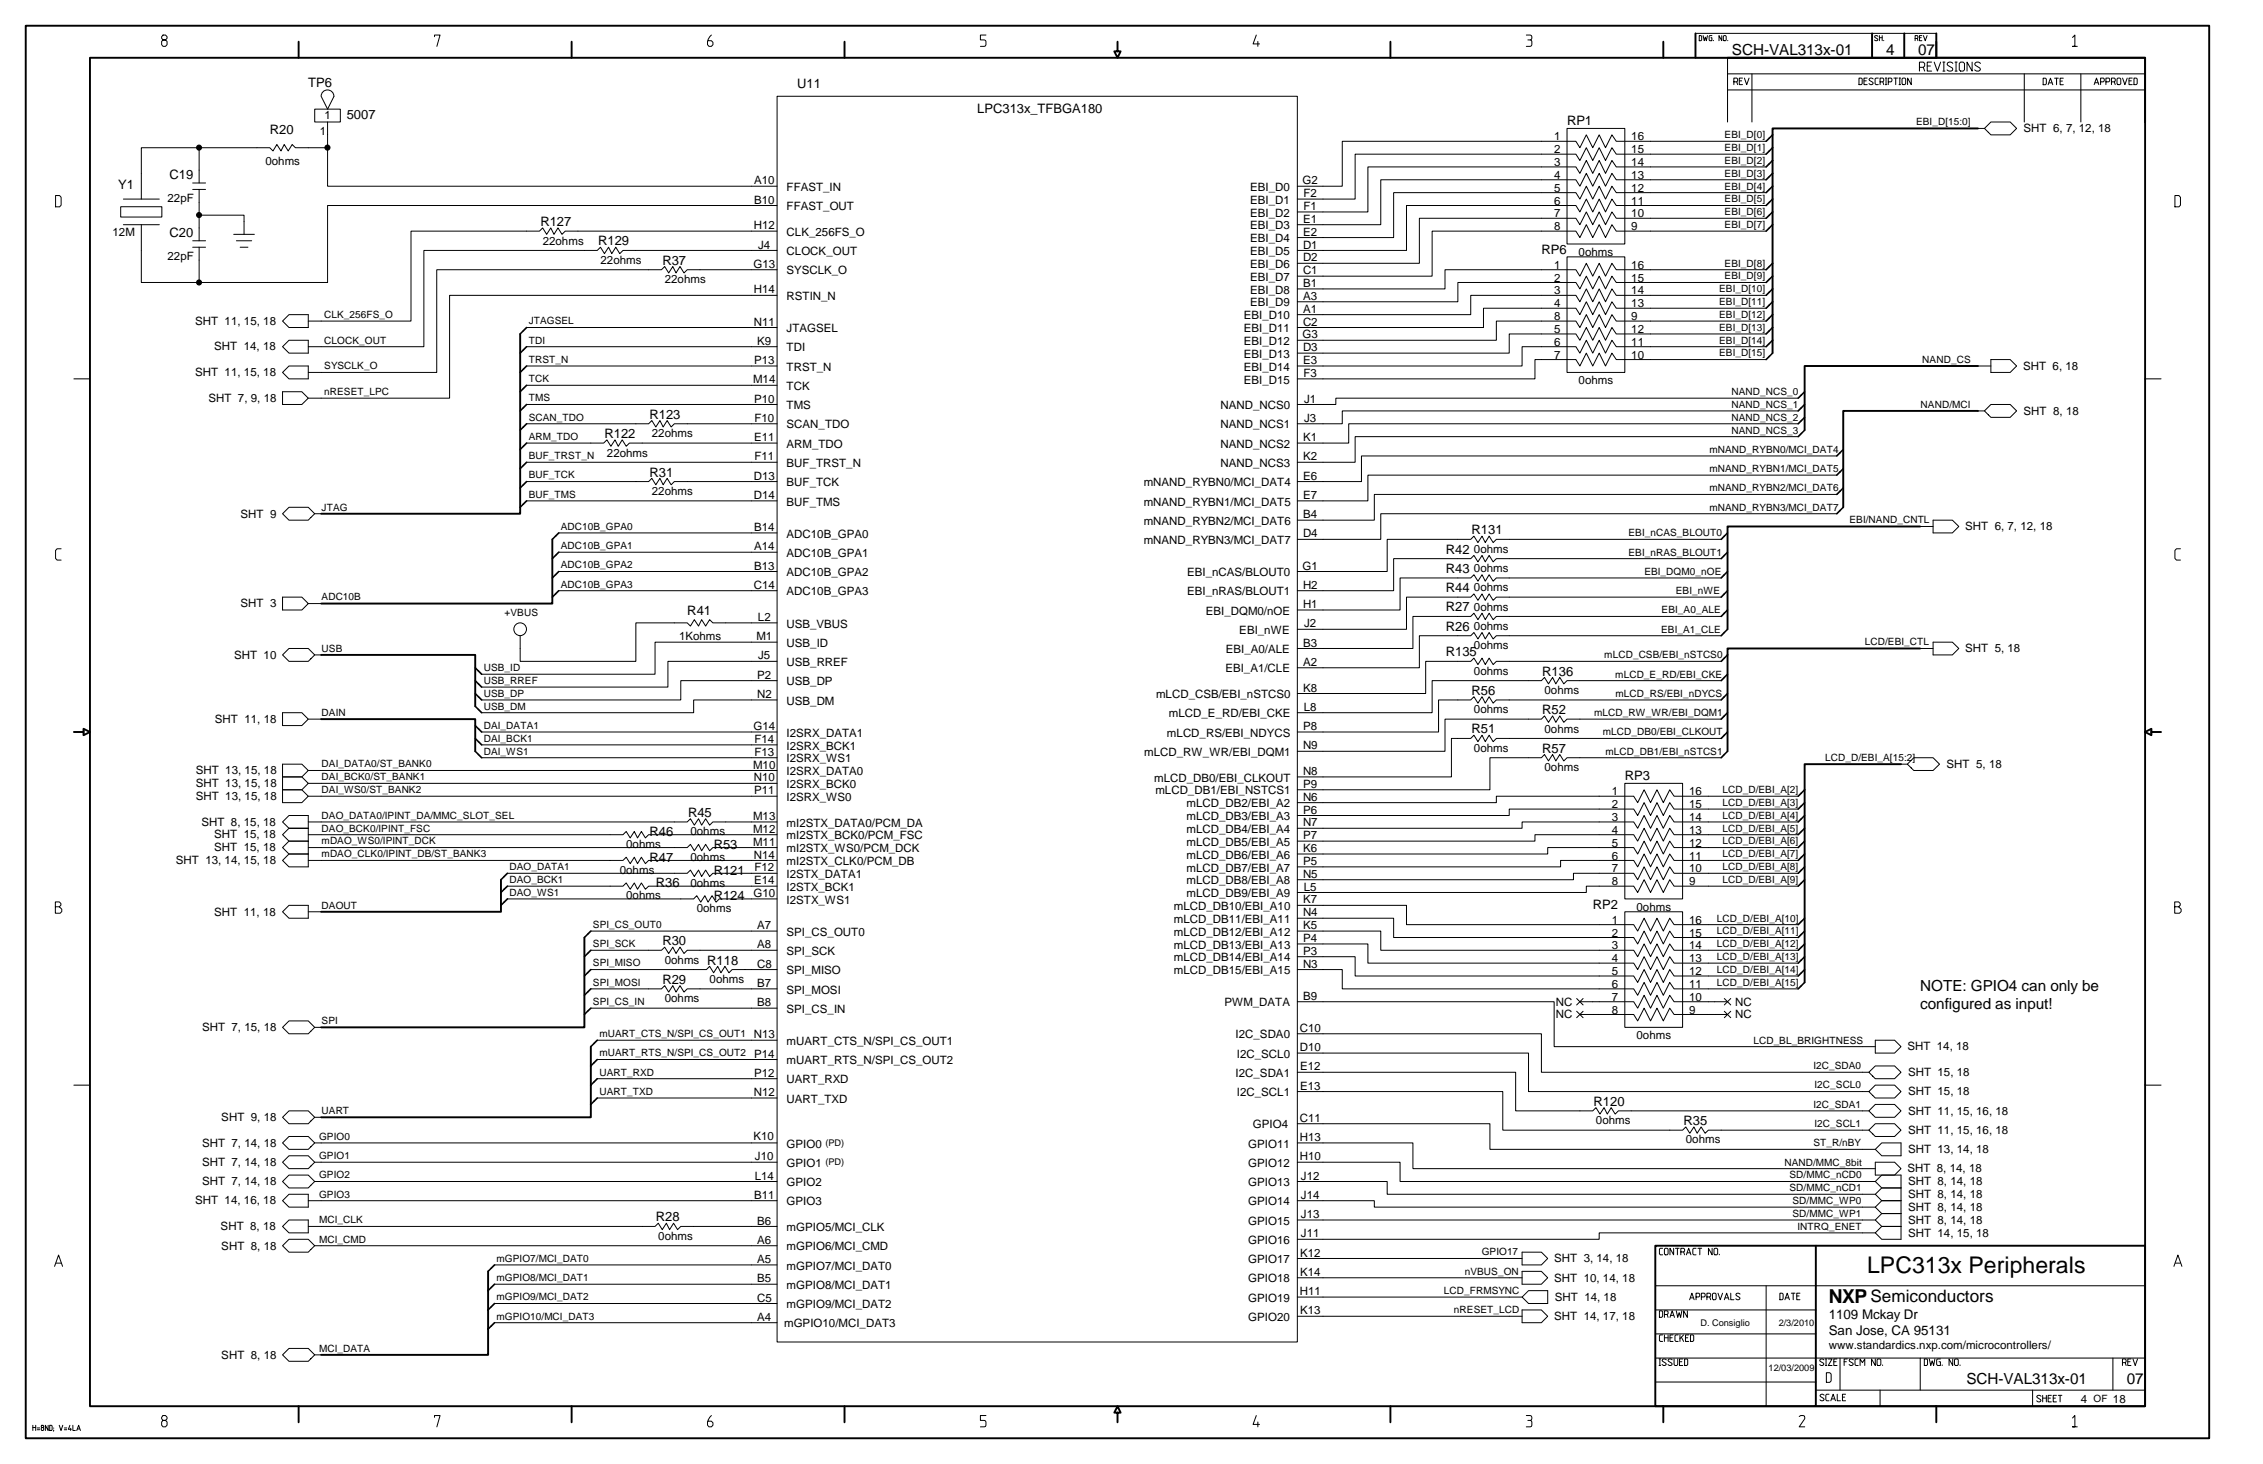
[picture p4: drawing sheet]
<svg xmlns="http://www.w3.org/2000/svg" width="432mm" height="279mm" viewBox="0 0 432 279" stroke-linecap="round" stroke-linejoin="round" font-family="sans-serif">
<defs><g id="words">
<text font-size="4.4" x="356.3" y="242.9">LPC313x Peripherals</text>
<text font-size="3.7" x="348.9" y="248.7">NXP</text>
<text font-size="3.3" x="356.9" y="248.6">Semiconductors</text>
<g font-size="2.9">
<text x="330.5" y="10.5">SCH-VAL313x-01</text>
<text x="359.9" y="10.5">4</text>
<text x="366" y="10.5">07</text>
<text x="366.4" y="189.2">NOTE: GPIO4 can only be</text>
<text x="366.4" y="192.6">configured as input!</text>
<text x="375.2" y="264.1">SCH-VAL313x-01</text>
<text x="405.8" y="264.1">07</text>
</g>
<g font-size="2.5">
<text x="58.8" y="16.5">TP6</text>
<text x="152.1" y="16.7">U11</text>
<text x="66.2" y="22.7">5007</text>
<text x="186.5" y="21.6">LPC313x_TFBGA180</text>
<text x="299" y="23.9">RP1</text>
<text x="51.5" y="25.5">R20</text>
<text x="32.3" y="34.2">C19</text>
<text x="22.5" y="36.2">Y1</text>
<text x="32.3" y="45.2">C20</text>
<text x="103.1" y="43.2">R127</text>
<text x="114.1" y="46.8">R129</text>
<text x="126.4" y="50.5">R37</text>
<text x="294.1" y="48.4">RP6</text>
<text x="115.4" y="83.6">R122</text>
<text x="123.9" y="79.9">R123</text>
<text x="123.9" y="91">R31</text>
<text x="280.8" y="102">R131</text>
<text x="275.9" y="105.6">R42</text>
<text x="275.9" y="109.3">R43</text>
<text x="275.9" y="113">R44</text>
<text x="131.1" y="117.4">R41</text>
<text x="275.9" y="116.7">R27</text>
<text x="275.9" y="120.4">R26</text>
<text x="275.9" y="125.3">R135</text>
<text x="294.3" y="128.9">R136</text>
<text x="280.8" y="132.6">R56</text>
<text x="294.3" y="136.3">R52</text>
<text x="280.8" y="140">R51</text>
<text x="294.3" y="143.6">R57</text>
<text x="310" y="148.9">RP3</text>
<text x="131.3" y="155.9">R45</text>
<text x="123.9" y="159.6">R46</text>
<text x="123.9" y="164.5">R47</text>
<text x="136.2" y="166.9">R121</text>
<text x="136.2" y="162">R53</text>
<text x="125.2" y="169.4">R36</text>
<text x="136.2" y="171.8">R124</text>
<text x="303.9" y="173.4">RP2</text>
<text x="126.4" y="180.4">R30</text>
<text x="126.4" y="187.7">R29</text>
<text x="304.1" y="211">R120</text>
<text x="321.2" y="214.7">R35</text>
<text x="125.2" y="233.1">R28</text>
<text x="348.9" y="251.8">1109 Mckay Dr</text>
<text x="348.9" y="254.7">San Jose, CA 95131</text>
</g>
<g font-size="2.2">
<text x="61.9" y="22.8">1</text>
<text x="61" y="25.7">1</text>
<text x="296.5" y="26.8">1</text>
<text x="296.5" y="29.3">2</text>
<text x="311.3" y="26.8">16</text>
<text x="311.3" y="29.3">15</text>
<text x="386.1" y="25.2">SHT 6, 7, 12, 18</text>
<text x="50.6" y="31.5">0ohms</text>
<text x="143.9" y="35.2">A10</text>
<text x="248.5" y="35.2">G2</text>
<text x="296.5" y="31.7">3</text>
<text x="296.5" y="34.1">4</text>
<text x="311.3" y="31.7">14</text>
<text x="311.3" y="34.1">13</text>
<text x="32" y="38.6">22pF</text>
<text x="143.9" y="38.9">B10</text>
<text x="150.1" y="36.4">FFAST_IN</text>
<text x="150.1" y="40.1">FFAST_OUT</text>
<text x="238.5" y="36.4">EBI_D0</text>
<text x="238.5" y="38.9">EBI_D1</text>
<text x="238.5" y="41.3">EBI_D2</text>
<text x="248.7" y="40.1">F1</text>
<text x="248.7" y="37.6">F2</text>
<text x="296.5" y="36.6">5</text>
<text x="296.5" y="39.1">6</text>
<text x="296.5" y="41.5">7</text>
<text x="311.3" y="36.6">12</text>
<text x="311.3" y="39.1">11</text>
<text x="311.3" y="41.5">10</text>
<text x="21.5" y="45">12M</text>
<text x="103.5" y="46.7">22ohms</text>
<text x="143.8" y="43.8">H12</text>
<text x="144.7" y="47.4">J4</text>
<text x="150.1" y="45">CLK_256FS_O</text>
<text x="238.5" y="43.8">EBI_D3</text>
<text x="238.5" y="46.2">EBI_D4</text>
<text x="248.6" y="47.4">D1</text>
<text x="248.7" y="45">E2</text>
<text x="248.7" y="42.5">E1</text>
<text x="296.5" y="44">8</text>
<text x="311.3" y="44">9</text>
<text x="32" y="49.6">22pF</text>
<text x="114.6" y="50.4">22ohms</text>
<text x="143.8" y="51.1">G13</text>
<text x="150.1" y="48.7">CLOCK_OUT</text>
<text x="150.1" y="52.4">SYSCLK_O</text>
<text x="238.5" y="48.7">EBI_D5</text>
<text x="238.5" y="51.1">EBI_D6</text>
<text x="238.5" y="53.6">EBI_D7</text>
<text x="248.6" y="52.3">C1</text>
<text x="248.6" y="49.9">D2</text>
<text x="296.5" y="53.8">2</text>
<text x="296.5" y="51.3">1</text>
<text x="301.2" y="48.8">0ohms</text>
<text x="311.3" y="53.8">15</text>
<text x="311.3" y="51.3">16</text>
<text x="126.8" y="54">22ohms</text>
<text x="143.8" y="56">H14</text>
<text x="150.1" y="57.3">RSTIN_N</text>
<text x="238.5" y="56">EBI_D8</text>
<text x="238.5" y="58.5">EBI_D9</text>
<text x="248.7" y="59.7">A1</text>
<text x="248.7" y="57.2">A3</text>
<text x="248.7" y="54.8">B1</text>
<text x="296.5" y="58.7">4</text>
<text x="296.5" y="56.2">3</text>
<text x="311.3" y="58.7">13</text>
<text x="311.3" y="56.2">14</text>
<text x="37.2" y="62">SHT 11, 15, 18</text>
<text x="143.8" y="62.1">N11</text>
<text x="144.5" y="65.8">K9</text>
<text x="150.1" y="63.4">JTAGSEL</text>
<text x="237.3" y="60.9">EBI_D10</text>
<text x="237.3" y="63.4">EBI_D11</text>
<text x="237.3" y="65.8">EBI_D12</text>
<text x="248.5" y="64.6">G3</text>
<text x="248.6" y="62.1">C2</text>
<text x="296.5" y="63.6">5</text>
<text x="296.5" y="61.1">8</text>
<text x="311.3" y="61.1">9</text>
<text x="311.3" y="63.6">12</text>
<text x="37.2" y="71.8">SHT 11, 15, 18</text>
<text x="40.9" y="66.9">SHT 14, 18</text>
<text x="143.9" y="69.5">P13</text>
<text x="150.1" y="70.7">TRST_N</text>
<text x="150.1" y="67.1">TDI</text>
<text x="237.3" y="68.3">EBI_D13</text>
<text x="237.3" y="70.7">EBI_D14</text>
<text x="248.6" y="67">D3</text>
<text x="248.7" y="69.5">E3</text>
<text x="248.7" y="71.9">F3</text>
<text x="296.5" y="68.5">7</text>
<text x="296.5" y="66">6</text>
<text x="311.3" y="66">11</text>
<text x="311.3" y="68.5">10</text>
<text x="386" y="70.6">SHT 6, 18</text>
<text x="39.8" y="76.7">SHT 7, 9, 18</text>
<text x="143.7" y="73.2">M14</text>
<text x="143.9" y="76.8">P10</text>
<text x="150.1" y="74.4">TCK</text>
<text x="237.3" y="73.2">EBI_D15</text>
<text x="248.8" y="76.8">J1</text>
<text x="301.2" y="73.3">0ohms</text>
<text x="124.4" y="83.4">22ohms</text>
<text x="144" y="80.5">F10</text>
<text x="150.1" y="78.1">TMS</text>
<text x="150.1" y="81.8">SCAN_TDO</text>
<text x="232.9" y="78.1">NAND_NCS0</text>
<text x="232.9" y="81.8">NAND_NCS1</text>
<text x="248.8" y="80.5">J3</text>
<text x="386.1" y="79.1">SHT 8, 18</text>
<text x="115.8" y="87.1">22ohms</text>
<text x="143.9" y="84.2">E11</text>
<text x="144" y="87.9">F11</text>
<text x="150.1" y="85.4">ARM_TDO</text>
<text x="150.1" y="89.1">BUF_TRST_N</text>
<text x="232.9" y="85.4">NAND_NCS2</text>
<text x="232.9" y="89.1">NAND_NCS3</text>
<text x="248.7" y="87.9">K2</text>
<text x="248.7" y="84.2">K1</text>
<text x="124.4" y="94.5">22ohms</text>
<text x="143.8" y="95.2">D14</text>
<text x="143.8" y="91.5">D13</text>
<text x="150.1" y="92.8">BUF_TCK</text>
<text x="218.2" y="92.8">mNAND_RYBN0/MCI_DAT4</text>
<text x="248.7" y="95.2">E7</text>
<text x="248.7" y="91.5">E6</text>
<text x="45.9" y="98.8">SHT 9</text>
<text x="143.9" y="101.3">B14</text>
<text x="150.1" y="96.5">BUF_TMS</text>
<text x="218.2" y="96.5">mNAND_RYBN1/MCI_DAT5</text>
<text x="218.2" y="100.2">mNAND_RYBN2/MCI_DAT6</text>
<text x="248.7" y="98.9">B4</text>
<text x="375" y="101.2">SHT 6, 7, 12, 18</text>
<text x="143.9" y="105">A14</text>
<text x="150.1" y="102.6">ADC10B_GPA0</text>
<text x="150.1" y="106.3">ADC10B_GPA1</text>
<text x="218.2" y="103.8">mNAND_RYBN3/MCI_DAT7</text>
<text x="248.6" y="102.6">D4</text>
<text x="281.2" y="105.5">0ohms</text>
<text x="143.8" y="112.4">C14</text>
<text x="143.9" y="108.7">B13</text>
<text x="150.1" y="110">ADC10B_GPA2</text>
<text x="150.1" y="113.6">ADC10B_GPA3</text>
<text x="226.5" y="113.6">EBI_nRAS/BLOUT1</text>
<text x="226.5" y="110">EBI_nCAS/BLOUT0</text>
<text x="248.5" y="108.7">G1</text>
<text x="248.6" y="112.4">H2</text>
<text x="281.2" y="109.2">0ohms</text>
<text x="281.2" y="112.8">0ohms</text>
<text x="45.9" y="115.9">SHT 3</text>
<text x="144.6" y="118.5">L2</text>
<text x="150.1" y="119.8">USB_VBUS</text>
<text x="230.1" y="117.3">EBI_DQM0/nOE</text>
<text x="248.6" y="116.1">H1</text>
<text x="248.8" y="119.7">J2</text>
<text x="281.2" y="116.5">0ohms</text>
<text x="44.7" y="125.7">SHT 10</text>
<text x="129.6" y="122.2">1Kohms</text>
<text x="144.3" y="122.2">M1</text>
<text x="144.7" y="125.9">J5</text>
<text x="150.1" y="123.4">USB_ID</text>
<text x="233.9" y="124.6">EBI_A0/ALE</text>
<text x="236.5" y="121">EBI_nWE</text>
<text x="248.7" y="123.4">B3</text>
<text x="281.2" y="120.2">0ohms</text>
<text x="281.2" y="123.9">0ohms</text>
<text x="375" y="124.5">SHT 5, 18</text>
<text x="144.5" y="129.5">P2</text>
<text x="150.1" y="130.8">USB_DP</text>
<text x="150.1" y="127.1">USB_RREF</text>
<text x="233.8" y="128.3">EBI_A1/CLE</text>
<text x="248.7" y="132">K8</text>
<text x="248.7" y="127.1">A2</text>
<text x="281.2" y="128.8">0ohms</text>
<text x="41" y="138">SHT 11, 18</text>
<text x="144.5" y="133.2">N2</text>
<text x="150.1" y="134.5">USB_DM</text>
<text x="220.6" y="133.2">mLCD_CSB/EBI_nSTCS0</text>
<text x="223" y="136.9">mLCD_E_RD/EBI_CKE</text>
<text x="248.8" y="135.7">L8</text>
<text x="281.2" y="136.1">0ohms</text>
<text x="294.7" y="132.5">0ohms</text>
<text x="143.8" y="139.3">G14</text>
<text x="144" y="141.8">F14</text>
<text x="150.1" y="143">I2SRX_BCK1</text>
<text x="150.1" y="140.6">I2SRX_DATA1</text>
<text x="222.7" y="140.6">mLCD_RS/EBI_NDYCS</text>
<text x="248.6" y="143">N9</text>
<text x="248.7" y="139.3">P8</text>
<text x="281.2" y="143.5">0ohms</text>
<text x="294.7" y="139.8">0ohms</text>
<text x="37.4" y="147.8">SHT 13, 15, 18</text>
<text x="143.7" y="146.7">M10</text>
<text x="143.8" y="149.1">N10</text>
<text x="144" y="144.3">F13</text>
<text x="150.1" y="145.5">I2SRX_WS1</text>
<text x="150.1" y="147.9">I2SRX_DATA0</text>
<text x="218.3" y="144.3">mLCD_RW_WR/EBI_DQM1</text>
<text x="220.2" y="149.2">mLCD_DB0/EBI_CLKOUT</text>
<text x="248.6" y="147.9">N8</text>
<text x="294.7" y="147.2">0ohms</text>
<text x="371.4" y="146.5">SHT 5, 18</text>
<text x="37.4" y="150.2">SHT 13, 15, 18</text>
<text x="37.4" y="152.7">SHT 13, 15, 18</text>
<text x="143.9" y="151.6">P11</text>
<text x="150.1" y="152.8">I2SRX_WS0</text>
<text x="150.1" y="150.4">I2SRX_BCK0</text>
<text x="220.5" y="151.6">mLCD_DB1/EBI_NSTCS1</text>
<text x="226.4" y="154.1">mLCD_DB2/EBI_A2</text>
<text x="248.6" y="152.8">N6</text>
<text x="248.7" y="155.3">P6</text>
<text x="248.7" y="150.4">P9</text>
<text x="307.6" y="154.2">2</text>
<text x="307.6" y="151.8">1</text>
<text x="322.3" y="154.2">15</text>
<text x="322.3" y="151.8">16</text>
<text x="38.4" y="157.6">SHT 8, 15, 18</text>
<text x="40.9" y="160">SHT 15, 18</text>
<text x="119.5" y="161.9">0ohms</text>
<text x="131.7" y="159.4">0ohms</text>
<text x="143.7" y="161.4">M11</text>
<text x="143.7" y="156.5">M13</text>
<text x="143.7" y="158.9">M12</text>
<text x="150.1" y="160.2">mI2STX_BCK0/PCM_FSC</text>
<text x="150.1" y="157.8">mI2STX_DATA0/PCM_DA</text>
<text x="226.4" y="156.5">mLCD_DB3/EBI_A3</text>
<text x="226.4" y="159">mLCD_DB4/EBI_A4</text>
<text x="226.4" y="161.4">mLCD_DB5/EBI_A5</text>
<text x="248.6" y="157.7">N7</text>
<text x="248.7" y="160.2">P7</text>
<text x="307.6" y="161.6">5</text>
<text x="307.6" y="159.2">4</text>
<text x="307.6" y="156.7">3</text>
<text x="322.3" y="161.6">12</text>
<text x="322.3" y="159.2">13</text>
<text x="322.3" y="156.7">14</text>
<text x="33.5" y="164.9">SHT 13, 14, 15, 18</text>
<text x="40.9" y="162.5">SHT 15, 18</text>
<text x="118.3" y="166.8">0ohms</text>
<text x="131.7" y="164.3">0ohms</text>
<text x="143.8" y="163.9">N14</text>
<text x="144" y="166.3">F12</text>
<text x="150.1" y="167.6">I2STX_DATA1</text>
<text x="150.1" y="165.1">mI2STX_CLK0/PCM_DB</text>
<text x="150.1" y="162.6">mI2STX_WS0/PCM_DCK</text>
<text x="226.4" y="163.9">mLCD_DB6/EBI_A6</text>
<text x="226.4" y="166.3">mLCD_DB7/EBI_A7</text>
<text x="248.6" y="167.5">N5</text>
<text x="248.7" y="165.1">P5</text>
<text x="248.7" y="162.6">K6</text>
<text x="307.6" y="166.5">7</text>
<text x="307.6" y="164">6</text>
<text x="322.3" y="166.5">10</text>
<text x="322.3" y="164">11</text>
<text x="119.5" y="171.7">0ohms</text>
<text x="131.7" y="169.2">0ohms</text>
<text x="143.8" y="171.2">G10</text>
<text x="143.9" y="168.8">E14</text>
<text x="150.1" y="172.4">I2STX_WS1</text>
<text x="150.1" y="170">I2STX_BCK1</text>
<text x="224" y="173.7">mLCD_DB10/EBI_A10</text>
<text x="226.4" y="168.8">mLCD_DB8/EBI_A8</text>
<text x="226.4" y="171.2">mLCD_DB9/EBI_A9</text>
<text x="248.7" y="172.4">K7</text>
<text x="248.8" y="170">L5</text>
<text x="307.6" y="169">8</text>
<text x="312.3" y="173.8">0ohms</text>
<text x="322.3" y="169">9</text>
<text x="40.9" y="174.7">SHT 11, 18</text>
<text x="132.9" y="174.1">0ohms</text>
<text x="144.5" y="177.3">A7</text>
<text x="150.1" y="178.6">SPI_CS_OUT0</text>
<text x="224" y="176.1">mLCD_DB11/EBI_A11</text>
<text x="224" y="178.6">mLCD_DB12/EBI_A12</text>
<text x="248.6" y="174.9">N4</text>
<text x="248.7" y="179.8">P4</text>
<text x="248.7" y="177.3">K5</text>
<text x="307.6" y="176.3">1</text>
<text x="307.6" y="178.8">2</text>
<text x="322.3" y="176.3">16</text>
<text x="322.3" y="178.8">15</text>
<text x="126.8" y="183.9">0ohms R118</text>
<text x="144.5" y="184.7">C8</text>
<text x="144.5" y="181">A8</text>
<text x="150.1" y="182.3">SPI_SCK</text>
<text x="150.1" y="185.9">SPI_MISO</text>
<text x="224" y="181">mLCD_DB13/EBI_A13</text>
<text x="224" y="183.5">mLCD_DB14/EBI_A14</text>
<text x="224" y="185.9">mLCD_DB15/EBI_A15</text>
<text x="248.6" y="184.7">N3</text>
<text x="248.7" y="182.2">P3</text>
<text x="307.6" y="181.2">3</text>
<text x="307.6" y="183.7">4</text>
<text x="322.3" y="181.2">14</text>
<text x="322.3" y="183.7">13</text>
<text x="126.8" y="191.3">0ohms</text>
<text x="135.4" y="187.6">0ohms</text>
<text x="144.5" y="188.4">B7</text>
<text x="150.1" y="189.6">SPI_MOSI</text>
<text x="248.7" y="190.8">B9</text>
<text x="296.9" y="191.9">NC</text>
<text x="307.6" y="186.1">5</text>
<text x="307.6" y="188.6">6</text>
<text x="307.6" y="191">7</text>
<text x="322.3" y="186.1">12</text>
<text x="322.3" y="188.6">11</text>
<text x="322.3" y="191">10</text>
<text x="331.1" y="191.9">NC</text>
<text x="38.5" y="196.8">SHT 7, 15, 18</text>
<text x="144.5" y="192">B8</text>
<text x="150.1" y="193.3">SPI_CS_IN</text>
<text x="233.6" y="192.1">PWM_DATA</text>
<text x="248" y="196.9">C10</text>
<text x="296.9" y="194.3">NC</text>
<text x="307.6" y="193.5">8</text>
<text x="322.3" y="193.5">9</text>
<text x="331.1" y="194.3">NC</text>
<text x="143.8" y="198.2">N13</text>
<text x="143.9" y="201.8">P14</text>
<text x="150.1" y="199.4">mUART_CTS_N/SPI_CS_OUT1</text>
<text x="150.1" y="203.1">mUART_RTS_N/SPI_CS_OUT2</text>
<text x="235.8" y="198.2">I2C_SDA0</text>
<text x="236" y="201.9">I2C_SCL0</text>
<text x="248" y="200.6">D10</text>
<text x="312.3" y="198.3">0ohms</text>
<text x="363.9" y="200.5">SHT 14, 18</text>
<text x="143.8" y="209.2">N12</text>
<text x="143.9" y="205.5">P12</text>
<text x="150.1" y="206.8">UART_RXD</text>
<text x="235.8" y="205.5">I2C_SDA1</text>
<text x="236" y="209.2">I2C_SCL1</text>
<text x="248.1" y="204.3">E12</text>
<text x="248.1" y="208">E13</text>
<text x="364.1" y="205.4">SHT 15, 18</text>
<text x="364.1" y="209">SHT 15, 18</text>
<text x="42.2" y="214">SHT 9, 18</text>
<text x="150.1" y="210.4">UART_TXD</text>
<text x="239.1" y="215.3">GPIO4</text>
<text x="248" y="214.1">C11</text>
<text x="304.5" y="214.6">0ohms</text>
<text x="364.1" y="212.7">SHT 11, 15, 16, 18</text>
<text x="38.5" y="218.8">SHT 7, 14, 18</text>
<text x="143.8" y="217.6">K10</text>
<text x="144.1" y="221.4">J10</text>
<text x="150.1" y="219">GPIO0</text>
<text x="238.2" y="219">GPIO11</text>
<text x="248" y="221.4">H10</text>
<text x="248" y="217.8">H13</text>
<text x="321.7" y="218.2">0ohms</text>
<text x="364.1" y="216.4">SHT 11, 15, 16, 18</text>
<text x="364.1" y="220.1">SHT 13, 14, 18</text>
<text x="38.5" y="222.5">SHT 7, 14, 18</text>
<text x="38.5" y="226.2">SHT 7, 14, 18</text>
<text x="144" y="225.1">L14</text>
<text x="150.1" y="222.7">GPIO1</text>
<text x="150.1" y="226.4">GPIO2</text>
<text x="238.2" y="222.7">GPIO12</text>
<text x="238.2" y="226.4">GPIO13</text>
<text x="248.2" y="225.1">J12</text>
<text x="363.9" y="223.8">SHT 8, 14, 18</text>
<text x="364.1" y="226.2">SHT 8, 14, 18</text>
<text x="37.2" y="229.9">SHT 14, 16, 18</text>
<text x="143.9" y="228.8">B11</text>
<text x="144.5" y="233.7">B6</text>
<text x="150.1" y="230">GPIO3</text>
<text x="238.2" y="230">GPIO14</text>
<text x="238.2" y="233.7">GPIO15</text>
<text x="248.2" y="232.5">J13</text>
<text x="248.2" y="228.8">J14</text>
<text x="364.1" y="228.6">SHT 8, 14, 18</text>
<text x="364.1" y="231.1">SHT 8, 14, 18</text>
<text x="364.1" y="233.6">SHT 8, 14, 18</text>
<text x="42.1" y="234.8">SHT 8, 18</text>
<text x="42.2" y="238.5">SHT 8, 18</text>
<text x="125.6" y="236.6">0ohms</text>
<text x="144.5" y="237.4">A6</text>
<text x="150.1" y="234.9">mGPIO5/MCI_CLK</text>
<text x="150.1" y="238.6">mGPIO6/MCI_CMD</text>
<text x="238.2" y="237.4">GPIO16</text>
<text x="248.1" y="239.8">K12</text>
<text x="248.2" y="236.2">J11</text>
<text x="364.1" y="236">SHT 14, 15, 18</text>
<text x="144.5" y="244.7">B5</text>
<text x="144.5" y="241">A5</text>
<text x="150.1" y="242.3">mGPIO7/MCI_DAT0</text>
<text x="150.1" y="246">mGPIO8/MCI_DAT1</text>
<text x="238.2" y="241.1">GPIO17</text>
<text x="238.2" y="244.7">GPIO18</text>
<text x="248.1" y="243.5">K14</text>
<text x="296.5" y="244.6">SHT 10, 14, 18</text>
<text x="296.5" y="240.9">SHT 3, 14, 18</text>
<text x="144.5" y="248.4">C5</text>
<text x="150.1" y="249.7">mGPIO9/MCI_DAT2</text>
<text x="238.2" y="248.4">GPIO19</text>
<text x="248" y="247.2">H11</text>
<text x="248.1" y="250.8">K13</text>
<text x="296.5" y="251.9">SHT 14, 17, 18</text>
<text x="296.7" y="248.3">SHT 14, 18</text>
<text x="144.5" y="252.1">A4</text>
<text x="149.6" y="253.3">mGPIO10/MCI_DAT3</text>
<text x="238.2" y="252.1">GPIO20</text>
<text x="348.9" y="257.5">www.standardics.nxp.com/microcontrollers/</text>
<text x="42.2" y="259.3">SHT 8, 18</text>
<text x="397" y="267.7">4</text>
<text x="403.2" y="267.7">18</text>
</g>
<g font-size="1.9">
<text x="365.6" y="23.9">EBI_D[15:0]</text>
<text x="329.1" y="28.8">EBI_D[1]</text>
<text x="329.1" y="26.4">EBI_D[0]</text>
<text x="329.1" y="33.7">EBI_D[3]</text>
<text x="329.1" y="31.3">EBI_D[2]</text>
<text x="329.1" y="41.1">EBI_D[6]</text>
<text x="329.1" y="38.6">EBI_D[5]</text>
<text x="329.1" y="36.2">EBI_D[4]</text>
<text x="329.1" y="43.5">EBI_D[7]</text>
<text x="329.1" y="53.3">EBI_D[9]</text>
<text x="329.1" y="50.9">EBI_D[8]</text>
<text x="328" y="58.2">EBI_D[11]</text>
<text x="328" y="55.8">EBI_D[10]</text>
<text x="61.9" y="60.7">CLK_256FS_O</text>
<text x="61.9" y="65.6">CLOCK_OUT</text>
<text x="100.9" y="65.6">TDI</text>
<text x="100.9" y="61.9">JTAGSEL</text>
<text x="328" y="65.6">EBI_D[14]</text>
<text x="328" y="63.1">EBI_D[13]</text>
<text x="328" y="60.7">EBI_D[12]</text>
<text x="61.9" y="70.5">SYSCLK_O</text>
<text x="100.9" y="69.3">TRST_N</text>
<text x="328" y="68">EBI_D[15]</text>
<text x="366.8" y="69.3">NAND_CS</text>
<text x="61.9" y="75.4">nRESET_LPC</text>
<text x="100.9" y="72.9">TCK</text>
<text x="100.9" y="76.6">TMS</text>
<text x="330.4" y="75.4">NAND_NCS_0</text>
<text x="330.4" y="77.8">NAND_NCS_1</text>
<text x="366.5" y="77.8">NAND/MCI</text>
<text x="100.9" y="80.3">SCAN_TDO</text>
<text x="100.9" y="84">ARM_TDO</text>
<text x="330.4" y="80.3">NAND_NCS_2</text>
<text x="330.4" y="82.7">NAND_NCS_3</text>
<text x="100.9" y="87.7">BUF_TRST_N</text>
<text x="326.2" y="86.4">mNAND_RYBN0/MCI_DAT4</text>
<text x="100.9" y="91.3">BUF_TCK</text>
<text x="100.9" y="95">BUF_TMS</text>
<text x="326.2" y="90.1">mNAND_RYBN1/MCI_DAT5</text>
<text x="326.2" y="93.8">mNAND_RYBN2/MCI_DAT6</text>
<text x="61.4" y="97.5">JTAG</text>
<text x="107" y="101.1">ADC10B_GPA0</text>
<text x="326.2" y="97.5">mNAND_RYBN3/MCI_DAT7</text>
<text x="352.9" y="99.9">EBI/NAND_CNTL</text>
<text x="107" y="104.8">ADC10B_GPA1</text>
<text x="310.7" y="102.3">EBI_nCAS_BLOUT0</text>
<text x="310.7" y="106">EBI_nRAS_BLOUT1</text>
<text x="107" y="108.5">ADC10B_GPA2</text>
<text x="107" y="112.2">ADC10B_GPA3</text>
<text x="313.8" y="109.7">EBI_DQM0_nOE</text>
<text x="319.8" y="113.4">EBI_nWE</text>
<text x="61.4" y="114.6">ADC10B</text>
<text x="96.3" y="117.6">+VBUS</text>
<text x="317.1" y="117.1">EBI_A0_ALE</text>
<text x="61.4" y="124.4">USB</text>
<text x="306.1" y="125.6">mLCD_CSB/EBI_nSTCS0</text>
<text x="317" y="120.7">EBI_A1_CLE</text>
<text x="355.8" y="123.2">LCD/EBI_CTL</text>
<text x="92.3" y="128.1">USB_ID</text>
<text x="92.3" y="130.5">USB_RREF</text>
<text x="308.2" y="129.3">mLCD_E_RD/EBI_CKE</text>
<text x="61.4" y="136.7">DAIN</text>
<text x="92.3" y="133">USB_DP</text>
<text x="92.3" y="135.4">USB_DM</text>
<text x="304.2" y="136.7">mLCD_RW_WR/EBI_DQM1</text>
<text x="308.3" y="133">mLCD_RS/EBI_nDYCS</text>
<text x="92.3" y="139.1">DAI_DATA1</text>
<text x="92.3" y="141.6">DAI_BCK1</text>
<text x="305.8" y="140.3">mLCD_DB0/EBI_CLKOUT</text>
<text x="61.4" y="146.5">DAI_DATA0/ST_BANK0</text>
<text x="61.4" y="148.9">DAI_BCK0/ST_BANK1</text>
<text x="92.3" y="144">DAI_WS1</text>
<text x="306.3" y="144">mLCD_DB1/EBI_nSTCS1</text>
<text x="348.3" y="145.2">LCD_D/EBI_A[15:2]</text>
<text x="61.4" y="151.4">DAI_WS0/ST_BANK2</text>
<text x="328.7" y="151.4">LCD_D/EBI_A[2]</text>
<text x="328.7" y="153.8">LCD_D/EBI_A[3]</text>
<text x="61.4" y="156.3">DAO_DATA0/IPINT_DA/MMC_SLOT_SEL</text>
<text x="61.4" y="158.7">DAO_BCK0/IPINT_FSC</text>
<text x="61.4" y="161.2">mDAO_WS0/IPINT_DCK</text>
<text x="328.7" y="161.2">LCD_D/EBI_A[6]</text>
<text x="328.7" y="158.7">LCD_D/EBI_A[5]</text>
<text x="328.7" y="156.3">LCD_D/EBI_A[4]</text>
<text x="61.4" y="163.6">mDAO_CLK0/IPINT_DB/ST_BANK3</text>
<text x="97.2" y="166.1">DAO_DATA1</text>
<text x="328.7" y="166.1">LCD_D/EBI_A[8]</text>
<text x="328.7" y="163.6">LCD_D/EBI_A[7]</text>
<text x="61.4" y="173.4">DAOUT</text>
<text x="97.2" y="168.5">DAO_BCK1</text>
<text x="97.2" y="171">DAO_WS1</text>
<text x="328.7" y="168.5">LCD_D/EBI_A[9]</text>
<text x="113.1" y="177.1">SPI_CS_OUT0</text>
<text x="327.6" y="178.3">LCD_D/EBI_A[11]</text>
<text x="327.6" y="175.9">LCD_D/EBI_A[10]</text>
<text x="113.1" y="180.8">SPI_SCK</text>
<text x="113.1" y="184.4">SPI_MISO</text>
<text x="327.6" y="185.7">LCD_D/EBI_A[14]</text>
<text x="327.6" y="183.2">LCD_D/EBI_A[13]</text>
<text x="327.6" y="180.8">LCD_D/EBI_A[12]</text>
<text x="113.1" y="188.1">SPI_MOSI</text>
<text x="113.1" y="191.8">SPI_CS_IN</text>
<text x="327.6" y="188.1">LCD_D/EBI_A[15]</text>
<text x="61.4" y="195.5">SPI</text>
<text x="114.4" y="197.9">mUART_CTS_N/SPI_CS_OUT1</text>
<text x="114.4" y="201.6">mUART_RTS_N/SPI_CS_OUT2</text>
<text x="334.6" y="199.2">LCD_BL_BRIGHTNESS</text>
<text x="114.4" y="205.3">UART_RXD</text>
<text x="114.4" y="209">UART_TXD</text>
<text x="346" y="204.1">I2C_SDA0</text>
<text x="346.2" y="207.7">I2C_SCL0</text>
<text x="61.4" y="212.6">UART</text>
<text x="346" y="211.4">I2C_SDA1</text>
<text x="346.2" y="215.1">I2C_SCL1</text>
<text x="60.9" y="221.2">GPIO1</text>
<text x="60.9" y="217.5">GPIO0</text>
<text x="346" y="218.8">ST_R/nBY</text>
<text x="60.9" y="224.9">GPIO2</text>
<text x="340.5" y="222.4">NAND/MMC_8bit</text>
<text x="341.5" y="224.9">SD/MMC_nCD0</text>
<text x="341.5" y="227.4">SD/MMC_nCD1</text>
<text x="60.9" y="228.6">GPIO3</text>
<text x="60.9" y="233.5">MCI_CLK</text>
<text x="342" y="229.8">SD/MMC_WP0</text>
<text x="342" y="232.2">SD/MMC_WP1</text>
<text x="60.9" y="237.2">MCI_CMD</text>
<text x="282.7" y="239.6">GPIO17</text>
<text x="343" y="234.7">INTRQ_ENET</text>
<text x="94.7" y="240.8">mGPIO7/MCI_DAT0</text>
<text x="94.7" y="244.5">mGPIO8/MCI_DAT1</text>
<text x="279.5" y="243.3">nVBUS_ON</text>
<text x="94.7" y="248.2">mGPIO9/MCI_DAT2</text>
<text x="94.7" y="251.9">mGPIO10/MCI_DAT3</text>
<text x="275.5" y="247">LCD_FRMSYNC</text>
<text x="277.4" y="250.6">nRESET_LCD</text>
<text x="60.9" y="258">MCI_DATA</text>
<text x="399.5" y="267.7">OF</text>
</g>
<g font-size="1.8">
<text x="157.5" y="218.7">(PD)</text>
<text x="157.5" y="222.4">(PD)</text>
<text x="324.4" y="253">D. Consiglio</text>
<text x="339.4" y="253">2/3/2010</text>
<text x="337.5" y="261.6">12/03/2009</text>
</g>
</g></defs>
<g fill="none" stroke="#000" stroke-width=".37">
<path d="M4.9 4.9h416.6v269.6h-416.6zM17.2 11h392.1v257.4h-392.1zM57 8v3M109.1 8v3M161.1 8v3M213.2 8v1.8h-.6l.6 1.2 .6-1.2h-.6M265.3 8v3M317.4 8v3M323.5 6.4v4.6M329.6 11h79.7v12.3M357.2 6.4v4.6M363.3 6.4v4.6"/>
<path d="M369.5 6.4v4.6M377.4 24.5h-39.2v42.9M99.3 63.7v34.3h-38M377.4 69.8h-33.1v12.3M377.4 78.4h-25.7v18.4M105.4 102.9v12.3h-44.1M366.4 100.5h-36.8v19.6M14.1 139.7h1.8v.6l1.3-.6-1.3-.6v.6M61.3 125h29.4v9.8M61.3 137.2h29.4v6.2M366.4 123.8h-36.8v19.6M410.5 139.7v.6l-1.2-.6 1.2-.6v.6h1.8"/>
<path d="M362.7 145.8h-18.4v41.7M95.6 167.9v6.1h-34.3M111.5 178.9v17.2h-50.2M112.7 199.7v13.5h-51.4M315.8 237.7h93.5v30.7h-93.5zM346.5 237.7v30.7M93.1 242.6v16h-31.8M57 268.4v3M109.1 268.4v3M161.1 268.4v3M213.2 269.6h-.6l.6-1.2 .6 1.2h-.6v1.8M265.3 268.4v3"/>
<path d="M317.4 268.4v3M369.5 268.4v3"/>
</g>
<g fill="none" stroke="#000" stroke-width=".19">
<path d="M31.1 6.7l-.3 .3v.3l.3 .3h.5l.3 .3v.6l-.3 .3h-.5l-.3-.3v-.6l.3-.3h.5l.3-.3v-.3l-.3-.3zM61.8 17.4a1.23 1.23 0 0 1 1.9 1l-1.2 2.4-1.2-2.4v-.4zM82.9 7v-.3h1.1l-.6 2.1M135.7 6.7a2.04 2.04 0 0 0-.7 1.8l.3 .3h.4l.3-.3v-.4l-.3-.3h-.6M148.3 18.4h99.2v237.7h-99.2zM188.1 6.7h-1v.9h.7l.3 .3-.1 .8-.9 .1M239.7 6.7l-.6 1.7h1.2M240 7.9v.9M291.2 6.7h.8a.54 .54 0 0 1 .2 .8l-.2 .1M291.5 7.6l.7 .1 .1 .8-.3 .3h-.8M324.2 6.8h.4l.1 .1v.7l-.1 .2h-.4zM325 6.8l.2 1 .2-.7 .2 .7 .2-1"/>
<path d="M326.6 6.8h-.4l-.1 .1 .1 .9h.4v-.6h-.1M326.9 7.7v.1M328.5 6.8v1l-.5-1v1M329 6.8h.2l.2 .1v.7l-.2 .2h-.2l-.2-.2v-.7zM329.7 7.7v.1M330.8 15.6h.6l.2-.2v-.3l-.2-.2h-.6v1.3M331.4 15.6l.2 .6M331.9 15.4h.4M332.5 14.9h-.6v1.3h.6M332.8 14.9l.5 1.3 .4-1.3M354.7 14.9h.5l.1 .2v.9l-.1 .2h-.5zM355.7 15.4h.4"/>
<path d="M356.3 14.9h-.6v1.3h.6M357.4 15.1a.47 .47 0 0 0-.8 .1l.7 .5v.3a.49 .49 0 0 1-.7 0M358.3 6.9l-.2-.1-.4 .1v.2l.6 .5-.2 .2-.4-.2M358.4 14.9h-.5l-.1 .2v.9l.1 .2h.5M358.6 6.8v1M358.6 7.2h.5M358.7 15.6h.6l.1-.2v-.3l-.1-.2h-.6v1.3M359.1 6.8v1M359.3 15.6l.1 .6M359.4 7.7v.1M359.7 16.2h.3M359.7 14.9h.3"/>
<path d="M359.9 14.9v1.3M360.3 15.6h.5l.2-.2v-.3l-.2-.2h-.5v1.3M361.4 14.9h.7M361.7 14.9v1.3M362.4 16.2h.2M362.4 14.9h.2M362.5 14.9v1.3M363.1 14.9h.4l.1 .2v.9l-.1 .2h-.4l-.2-.2v-.9zM364.7 14.9v1.3l-.7-1.3v1.3M365.4 7.3h.4l.2-.1-.2-.4h-.4v1M365.8 7.3l.2 .5M366.2 12.8h.8l.2-.2v-.5l-.2-.2h-.8v1.7"/>
<path d="M366.2 7.2h.4M366.7 6.8h-.5v1h.5M367 12.8l.2 .8M367 6.8l.3 1 .4-1M367.7 12.6h.6M368.6 11.9h-.9v1.7h.9M369.1 11.9l.6 1.7 .6-1.7M369.5 6.4h-46v4.6h46M370.7 13.6h.4M370.7 11.9h.4M370.9 11.9v1.7M372.6 12.1a.62 .62 0 0 0-1.1 .1l.1 .3 .9 .5 .1 .2-.1 .3a.76 .76 0 0 1-1-.2"/>
<path d="M373 13.6h.4M373 11.9h.4M373.2 11.9v1.7M374.1 11.9h.5l.2 .2v1.2l-.2 .3h-.5l-.3-.3v-1.2zM376.3 11.9v1.7l-1-1.7v1.7M377.9 12.1a.62 .62 0 0 0-1.1 .1l.1 .3 .9 .5 .1 .2-.1 .3a.74 .74 0 0 1-1-.2M389.8 14.9h.5l.2 .2v.9l-.2 .2h-.5zM390.8 16.2l.4-1.3 .5 1.3M391 15.8h.5M392 14.9h.7M392.4 14.9v1.3M393.1 15.5h.4"/>
<path d="M393.7 14.9h-.6v1.3h.6M395.5 7.2l.4-.5v2.1h-.4h.9M399.6 16.2l.4-1.3 .5 1.3M399.8 15.8h.5M400.8 15.6h.5l.2-.2v-.3l-.2-.2h-.5v1.3M401.8 15.6h.6l.1-.2v-.3l-.1-.2h-.6v1.3M402.9 15.6h.5l.2-.2v-.3l-.2-.2h-.5v1.3M403.4 15.6l.2 .6M404.1 14.9h.4l.2 .2v.9l-.2 .2h-.4l-.2-.2v-.9zM405 14.9l.4 1.3 .5-1.3M406.2 15.4h.5M406.8 14.9h-.6v1.3h.6"/>
<path d="M407.2 14.9h.4l.2 .2v.9l-.2 .2h-.4zM10.6 37.3h.8l.3 .4v1.5l-.3 .3h-.8zM23 39.5h7.9v1.9h-7.9zM23.5 38h6.9M36.8 36.2h2.4M36.8 34.9h2.4M38 28.2v6.7M38 36.2v9.8M60 20.8h4.9v2.5h-4.9zM62.5 28.2h-6.1l-.6-.6-.8 1.2-.8-1.2-.6 1.2-.8-1.2-.7 1.2-.6-.6h-24.5v9.8M62.5 23.3v12.2h85.8M148.3 39.2h-85.8v14.7h-35.5v-11"/>
<path d="M299 24.5h11v22.1h-11zM337 39.2h-28.6l-.8-1.2-1.3 2.4-1.2-2.4-1.2 2.4-1.2-2.4-1.2 2.4-.8-1.2h-32.3v8.6h-20.9M337 36.8h-28.6l-.8-1.3-1.3 2.5-1.2-2.5-1.2 2.5-1.2-2.5-1.2 2.5-.8-1.2h-34.8v8.5h-18.4M337 34.3h-28.6l-.8-1.2-1.3 2.4-1.2-2.4-1.2 2.4-1.2-2.4-1.2 2.4-.8-1.2h-37.2v8.6h-16M337 31.9h-28.6l-.8-1.3-1.3 2.5-1.2-2.5-1.2 2.5-1.2-2.5-1.2 2.5-.8-1.2h-39.7v8.5h-13.5M337 29.4h-28.6l-.8-1.2-1.3 2.4-1.2-2.4-1.2 2.4-1.2-2.4-1.2 2.4-.8-1.2h-42.1v8.6h-11.1M337 27h-28.6l-.8-1.3-1.3 2.5-1.2-2.5-1.2 2.5-1.2-2.5-1.2 2.5-.8-1.2h-44.6v8.5h-8.6M377.4 24.5h1.3M379.9 23.3h3.7l1.2 1.2-1.2 1.2h-3.7l-1.2-1.2zM415 37.3h.8l.3 .4v1.5l-.3 .3h-.8zM23.5 42.9h6.9M36.8 47.2h2.4"/>
<path d="M36.8 46h2.4M38 47.2v6.7M38 41.1h8.6v3.6M44.6 44.7h3.9M45.1 46h2.9M45.8 47.2h1.5M148.3 56.4h-62.5v19.6h-27M148.3 44.1h-40.5l-.6 .6-.7-1.2-.8 1.2-.6-1.2-.8 1.2-.8-1.2-.6 .6h-24.5v17.2h-19.6M148.3 47.8h-29.4l-.6 .6-.8-1.2-.8 1.2-.6-1.2-.8 1.2-.7-1.2-.6 .6h-33.1v18.4h-22.1M148.3 51.5h-17.2l-.6 .6-.7-1.2-.8 1.2-.6-1.2-.8 1.2-.8-1.2-.6 .6h-42.9v19.6h-24.5M299 49h11v22.1h-11zM337 58.8h-28.6l-.8-1.2-1.3 2.4-1.2-2.4-1.2 2.4-1.2-2.4-1.2 2.4-.8-1.2h-17.6v3.7h-35.6"/>
<path d="M337 56.4h-28.6l-.8-1.3-1.3 2.5-1.2-2.5-1.2 2.5-1.2-2.5-1.2 2.5-.8-1.2h-20.1v3.6h-33.1M337 53.9h-28.6l-.8-1.2-1.3 2.4-1.2-2.4-1.2 2.4-1.2-2.4-1.2 2.4-.8-1.2h-22.5v3.7h-30.7M337 51.5h-28.6l-.8-1.3-1.3 2.5-1.2-2.5-1.2 2.5-1.2-2.5-1.2 2.5-.8-1.2h-25v3.6h-28.2M337 44.1h-28.6l-.8-1.2-1.3 2.4-1.2-2.4-1.2 2.4-1.2-2.4-1.2 2.4-.8-1.2h-27.4v8.6h-25.8M337 41.7h-28.6l-.8-1.3-1.3 2.5-1.2-2.5-1.2 2.5-1.2-2.5-1.2 2.5-.8-1.2h-29.9v8.5h-23.3M53.9 61.3l1.2-1.3h3.7v2.5h-3.7zM53.9 66.2l1.2-1.3h3.7v2.5h-3.7zM53.9 71.1l1.2-1.2h3.7v2.4h-3.7zM53.9 74.8h3.7l1.2 1.2-1.2 1.2h-3.7zM100.5 73.5h47.8M100.5 69.8l47.8 .1M100.5 66.2h47.8"/>
<path d="M100.5 62.5h47.8M100.5 77.2h47.8M337 68.6h-28.6l-.8-1.2-1.3 2.5-1.2-2.5-1.2 2.5-1.2-2.5-1.2 2.5-.8-1.3h-7.8v3.7h-45.4M337 66.2h-28.6l-.8-1.3-1.3 2.5-1.2-2.5-1.2 2.5-1.2-2.5-1.2 2.5-.8-1.2h-10.3v3.6h-42.9M337 63.7h-28.6l-.8-1.2-1.3 2.4-1.2-2.4-1.2 2.4-1.2-2.4-1.2 2.4-.8-1.2h-12.7v3.7h-40.5M337 61.3h-28.6l-.8-1.3-1.3 2.5-1.2-2.5-1.2 2.5-1.2-2.5-1.2 2.5-.8-1.2h-15.2v3.6h-38M343.1 78.4h-87v2.5h-8.6M343.1 76h-88.2v1.2h-7.4M377.4 78.4h1.3M377.4 69.8h2.5M379.9 77.2h3.7l1.2 1.2-1.2 1.3h-3.7l-1.2-1.3zM379.9 68.6h3.7l1.2 1.2-1.2 1.3h-3.7z"/>
<path d="M53.9 98l1.2-1.2h3.7l1.2 1.2-1.2 1.3h-3.7zM60 98h1.3M100.5 84.6h14.7l.6-.7 .8 1.3 .7-1.3 .7 1.3 .7-1.3 .8 1.3 .6-.6h28.2M100.5 88.2h47.8M100.5 95.6h47.8M100.5 80.9h23.3l.6-.6 .7 1.2 .8-1.2 .6 1.2 .8-1.2 .8 1.2 .6-.6h19.6M100.5 91.9h23.3l.6-.6 .7 1.2 .8-1.2 .6 1.2 .8-1.2 .8 1.2 .6-.6h19.6M343.1 83.3h-84.5v4.9h-11.1M343.1 80.9h-85.8v3.7h-9.8M350.5 98h-87v4.9h-16M350.5 94.4h-88.3v4.9h-14.7M350.5 90.7h-89.5v4.9h-13.5"/>
<path d="M350.5 87h-90.7v4.9h-12.3M368.9 99.3h3.6l1.3 1.2-1.3 1.2h-3.6zM11.7 104.7h-.8l-.3 .4v1.5l.3 .3h.8M53.9 114h3.7l1.2 1.2-1.2 1.2h-3.7zM58.8 115.2h2.5M106.6 101.7h41.7M106.6 105.4h41.7M106.6 109.1h41.7M106.6 112.7h41.7M148.3 118.9h-12.3l-.6-.6-.8 1.2-.7-1.2-.6 1.2-.8-1.2-.8 1.2-.6-.6h-9.8v7.3h-22v-4.9M328.4 117.6h-42.9l-.6 .7-.8-1.3-.7 1.3-.6-1.3-.8 1.3-.8-1.3-.6 .6h-11v6.2h-22.1M328.4 114h-42.9l-.6 .6-.8-1.3-.7 1.3-.6-1.3-.8 1.3-.8-1.3-.6 .7h-12.2v6.1h-20.9"/>
<path d="M328.4 110.3h-42.9l-.6 .6-.8-1.2-.7 1.2-.6-1.2-.8 1.2-.8-1.2-.6 .6h-13.5v6.1h-19.6M328.4 106.6h-42.9l-.6 .6-.8-1.2-.7 1.2-.6-1.2-.8 1.2-.8-1.2-.6 .6h-14.7v6.1h-18.4M328.4 102.9h-42.9l-.6 .6-.8-1.2-.7 1.2-.6-1.2-.8 1.2-.8-1.2-.6 .6h-15.9v6.2h-17.2M366.4 100.5h2.5M416.1 104.7h-.8l-.3 .4v1.5l.3 .3h.8M53.9 125l1.2-1.2h3.7l1.2 1.2-1.2 1.2h-3.7zM53.9 136h3.7l1.2 1.2-1.2 1.3h-3.7zM58.8 137.2h2.5M60 125h1.3M148.3 122.6h-23.3v6.1h-33.1M148.3 126.2h-20.9v4.9h-35.5M148.3 129.9h-18.4v3.7h-38"/>
<path d="M148.3 133.6h-15.9v2.4h-40.5M148.3 139.7h-56.4M328.4 126.2h-42.9l-.6 .6-.8-1.2-.7 1.2-.6-1.2-.8 1.2-.8-1.2-.6 .6h-8.6v6.2h-24.5M328.4 121.3h-42.9l-.6 .6-.8-1.2-.7 1.2-.6-1.2-.8 1.2-.8-1.2-.6 .6h-9.8v6.1h-23.3M328.4 137.2h-29.4l-.6 .7-.8-1.3-.7 1.3-.7-1.3-.7 1.3-.8-1.3-.6 .6h-18.4v6.2h-28.2M328.4 129.9h-29.4l-.6 .6-.8-1.2-.7 1.2-.7-1.2-.7 1.2-.8-1.2-.6 .6h-20.8v6.1h-25.8M328.4 133.6h-42.9l-.6 .6-.8-1.2-.7 1.2-.6-1.2-.8 1.2-.8-1.2-.6 .6h-6.1v6.1h-27M366.4 123.8h2.5M368.9 122.6h3.6l1.3 1.2-1.3 1.2h-3.6zM53.9 156.9l1.2-1.3h3.7v9.8h-3.7l-1.2-1.2 1.2-1.2h3.7h-3.7l-1.2-1.2 1.2-1.3h3.7h-3.7l-1.2-1.2 1.2-1.2h3.7h-3.7zM53.9 145.8h3.7l1.2 1.2-1.2 1.3h-3.7h3.7l1.2 1.2-1.2 1.2h-3.7h3.7l1.2 1.3-1.2 1.2h-3.7zM148.3 156.9h-12.3l-.6 .6-.8-1.2-.7 1.2-.6-1.2-.8 1.2-.8-1.2-.6 .6h-72.3"/>
<path d="M148.3 159.3h-24.5l-.7 .6-.7-1.2-.8 1.2-.6-1.2-.8 1.2-.7-1.2-.6 .6h-60.1M148.3 144.6h-56.4M148.3 152h-89.5M148.3 142.2h-56.4M148.3 147h-89.5M148.3 149.5h-89.5M310 149.5h11.1v22.1h-11.1zM328.4 144.6h-29.4l-.6 .6-.8-1.2-.7 1.2-.7-1.2-.7 1.2-.8-1.2-.6 .6h-9.8v6.1h-36.8M328.4 140.9h-42.9l-.6 .6-.8-1.2-.7 1.2-.6-1.2-.8 1.2-.8-1.2-.6 .6h-3.7v7.4h-29.4M343.1 159.3h-23.7l-.8-1.2-1.2 2.4-1.2-2.4-1.3 2.4-1.2-2.4-1.2 2.4-.8-1.2h-18.8v1.2h-45.4M343.1 156.9h-23.7l-.8-1.3-1.2 2.5-1.2-2.5-1.3 2.5-1.2-2.5-1.2 2.5-.8-1.2h-21.3v1.2h-42.9M343.1 154.4h-23.7l-.8-1.2-1.2 2.4-1.2-2.4-1.3 2.4-1.2-2.4-1.2 2.4-.8-1.2h-23.7v1.2h-40.5"/>
<path d="M343.1 152h-23.7l-.8-1.3-1.2 2.5-1.2-2.5-1.3 2.5-1.2-2.5-1.2 2.5-.8-1.2h-26.2v1.2h-38M362.7 145.8h1.2M365.2 144.6h3.7l1.2 1.2-1.2 1.2h-3.7l-1.3-1.2zM10.6 173.1h.7l.3-.4v-.3l-.3-.3h-.7v2.2h.9l.3-.3v-.5l-.5-.4M53.9 174l1.2-1.2h3.7v2.4h-3.7zM58.8 174h2.5M112.7 177.7h35.6M148.3 171.6h-11.1l-.6 .6-.7-1.3-.8 1.3-.6-1.3-.8 1.3-.8-1.3-.5 .7h-35.6M148.3 169.1h-24.5l-.7 .6-.7-1.2-.8 1.2-.6-1.2-.8 1.2-.7-1.2-.6 .6h-22.1M148.3 166.7h-12.3l-.6 .6-.8-1.2-.7 1.2-.6-1.2-.8 1.2-.8-1.2-.6 .6h-34.3M148.3 161.8h-12.3l-.6 .6-.8-1.3-.7 1.3-.6-1.3-.8 1.3-.8-1.3-.6 .7h-72.3M148.3 164.2h-24.5l-.7 .6-.7-1.2-.8 1.2-.6-1.2-.8 1.2-.7-1.2-.6 .6h-60.1"/>
<path d="M247.5 177.7h16v3.7h48.2l.8 1.2 1.2-2.5 1.2 2.5 1.3-2.5 1.2 2.5 1.2-2.5 .8 1.3h23.7M247.5 175.2h18.4v3.7h45.8l.8 1.2 1.2-2.4 1.2 2.4 1.3-2.4 1.2 2.4 1.2-2.4 .8 1.2h23.7M247.5 172.8h20.9v3.7h43.3l.8 1.2 1.2-2.5 1.2 2.5 1.3-2.5 1.2 2.5 1.2-2.5 .8 1.3h23.7M310 174h11.1v22.1h-11.1zM343.1 169.1h-23.7l-.8-1.2-1.2 2.4-1.2-2.4-1.3 2.4-1.2-2.4-1.2 2.4-.8-1.2h-9v1.2h-55.2M343.1 166.7h-23.7l-.8-1.3-1.2 2.5-1.2-2.5-1.3 2.5-1.2-2.5-1.2 2.5-.8-1.2h-11.5v1.2h-52.7M343.1 164.2h-23.7l-.8-1.2-1.2 2.4-1.2-2.4-1.3 2.4-1.2-2.4-1.2 2.4-.8-1.2h-13.9v1.2h-50.3M343.1 161.8h-23.7l-.8-1.3-1.2 2.5-1.2-2.5-1.3 2.5-1.2-2.5-1.2 2.5-.8-1.2h-16.4v1.2h-47.8M415 173.1h.7l.3-.4v-.3l-.3-.3h-.7v2.2h.9l.3-.3v-.5l-.5-.4M53.9 196.1l1.2-1.3h3.7l1.2 1.3-1.2 1.2h-3.7zM60 196.1h1.3M112.7 185h22.1l.6-.6 .8 1.3 .7-1.3 .7 1.3 .7-1.3 .8 1.3 .6-.7h8.6"/>
<path d="M112.7 192.4h35.6M112.7 181.4h13.5l.6-.6 .8 1.2 .8-1.2 .6 1.2 .8-1.2 .7 1.2 .6-.6h17.2M112.7 188.7h13.5l.6-.6 .8 1.2 .8-1.2 .6 1.2 .8-1.2 .7 1.2 .6-.6h17.2M114 198.5h34.3M247.5 191.2h49v8.5h61.3M247.5 197.3h46.6v7.3h62.5M247.5 185h8.6v3.7h55.6l.8 1.2 1.2-2.4 1.2 2.4 1.3-2.4 1.2 2.4 1.2-2.4 .8 1.2h23.7M247.5 182.6h11.1v3.7h53.1l.8 1.2 1.2-2.5 1.2 2.5 1.3-2.5 1.2 2.5 1.2-2.5 .8 1.3h23.7M247.5 180.1h13.5v3.7h50.7l.8 1.2 1.2-2.4 1.2 2.4 1.3-2.4 1.2 2.4 1.2-2.4 .8 1.2h23.7M300.8 193l1.3 1.2M300.8 190.6l1.3 1.2M301.5 191.2h10.2l.8 1.2 1.2-2.5 1.2 2.5 1.3-2.5 1.2 2.5 1.2-2.5 .8 1.3h10.2"/>
<path d="M301.5 193.6h10.2l.8 1.2 1.2-2.4 1.2 2.4 1.3-2.4 1.2 2.4 1.2-2.4 .8 1.2h10.2M302.1 193l-1.3 1.2M302.1 190.6l-1.3 1.2M329 190.6l1.2 1.2M329 193l1.2 1.2M330.2 190.6l-1.2 1.2M330.2 193l-1.2 1.2M357.8 198.5h3.7l1.2 1.2-1.2 1.3h-3.7zM53.9 213.2l1.2-1.2h3.7l1.2 1.2-1.2 1.3h-3.7zM53.9 218.1l1.2-1.2h3.7l1.2 1.2-1.2 1.3h-3.7zM60 213.2h1.3M114 202.2h34.3"/>
<path d="M114 205.9h34.3M114 209.5h34.3M148.3 218.1h-88.3M247.5 201h44.2v7.3h64.9M247.5 204.6h41.7v7.4h14.7l.6-.6 .8 1.2 .8-1.2 .6 1.2 .7-1.2 .8 1.2 .6-.6h47.8M247.5 208.3h39.2v7.4h34.4l.6-.6 .7 1.2 .8-1.2 .6 1.2 .8-1.2 .8 1.2 .6-.6h30.6M247.5 214.5h36.8v4.9h73.5M247.5 218.1h22.1v4.9h88.2M356.6 204.6l1.2-1.2h3.7l1.2 1.2-1.2 1.3h-3.7zM357.8 219.4l1.3-1.3h3.6v2.5h-3.6zM357.8 207.1h3.7l1.2 1.2-1.2 1.2h-3.7l-1.2-1.2zM357.8 210.8h3.7l1.2 1.2-1.2 1.2h-3.7l-1.2-1.2z"/>
<path d="M357.8 214.5h3.7l1.2 1.2-1.2 1.2h-3.7l-1.2-1.2zM53.9 237.7l1.2-1.2h3.7l1.2 1.2-1.2 1.3h-3.7zM53.9 221.8l1.2-1.2h3.7l1.2 1.2-1.2 1.2h-3.7zM53.9 225.5l1.2-1.2h3.7l1.2 1.2-1.2 1.2h-3.7zM53.9 234.1l1.2-1.3h3.7v2.5h-3.7zM53.9 229.2l1.2-1.3h3.7v2.5h-3.7zM148.3 234.1h-18.4l-.6 .6-.8-1.3-.7 1.3-.7-1.3-.7 1.3-.8-1.3-.6 .7h-66.2M148.3 237.7h-88.3M148.3 229.2h-89.5M148.3 225.5h-88.3M148.3 221.8h-88.3M247.5 221.8h19.6v3.7h90.7"/>
<path d="M247.5 225.5h17.2v2.4h93.1M247.5 229.2h14.7v1.2h95.6M247.5 232.8h110.3M290.4 239h3.7l1.2 1.2-1.2 1.2h-3.7zM317.2 238.2h-.4l-.2 .2v.9l.2 .2h.4M317.8 238.2h.3l.2 .2v.9l-.2 .2h-.3l-.2-.2v-.9zM319.3 238.2v1.3l-.7-1.3v1.3M319.7 238.2h.7M320.1 238.2v1.3M320.7 238.9h.5l.2-.1v-.4l-.2-.2h-.5v1.3M321.2 238.9l.2 .6M321.8 239.5l.4-1.3 .4 1.3"/>
<path d="M321.9 239.1h.6M323.6 238.2h-.4l-.2 .2v.9l.2 .2h.4M324 238.2h.7M324.3 238.2v1.3M326.7 238.2v1.3l-.7-1.3v1.3M327.2 238.2h.4l.1 .2v.9l-.1 .2h-.4l-.2-.2v-.9zM328.1 239.4v.1M357.8 225.5l1.3-1.2h3.6v12.2h-3.6l-1.3-1.2 1.3-1.2h3.6h-3.6l-1.3-1.3 1.3-1.2h3.6h-3.6l-1.3-1.2 1.3-1.2h3.6h-3.6l-1.3-1.3 1.3-1.2h3.6h-3.6zM357.8 235.3h-52.7v1.2h-57.6M357.8 221.8h3.7l1.2 1.2-1.2 1.3h-3.7zM10.4 241.7l.8-2.2 .7 2.2M10.7 241.1h.9"/>
<path d="M53.9 258.6l1.2-1.3h3.7l1.2 1.3-1.2 1.2h-3.7zM60 258.6h1.3M148.3 241.4h-53.9M148.3 245.1h-53.9M148.3 248.8h-53.9M148.3 252.4h-53.9M247.5 243.9h42.9M247.5 240.2h42.9M247.5 251.2h42.9M247.5 247.5h42.9M290.4 242.6h3.7l1.2 1.3-1.2 1.2h-3.7zM290.4 250h3.7l1.2 1.2-1.2 1.2h-3.7z"/>
<path d="M291.7 246.3h3.6v2.5h-3.6l-1.3-1.3zM316.6 259.4h.3M316.6 250.2h.5l.1 .1v.9l-.1 .2h-.5zM316.7 259.4v1.2M317.2 254.8h-.4l-.2 .1v.9l.2 .2h.4M317.6 254.8v1.2M317.6 255.3h.7M317.6 250.9h.5l.2-.2v-.4l-.2-.1h-.5v1.2M317.9 259.5l-.1-.1a.44 .44 0 0 0-.7 .2l.7 .6 .1 .1-.1 .2a.47 .47 0 0 1-.7-.1M318.1 250.9l.2 .5M318.3 254.8v1.2M318.6 255.3h.5"/>
<path d="M318.6 251.4l.5-1.2 .4 1.2M318.8 251h.5M319.1 259.5a.47 .47 0 0 0-.8 .1l.7 .6v.3a.49 .49 0 0 1-.7-.1M319.2 254.8h-.6v1.2h.6M319.4 259.4v1l.2 .2h.4l.1-.2v-1M319.8 250.2l.3 1.2 .3-.9 .3 .9 .2-1.2M320.2 254.8h-.4l-.2 .1v.9l.2 .2h.4M320.5 259.9h.4M320.5 254.8v1.2M320.8 255.2l.4 .8M321.1 259.4h-.6v1.2h.6M321.2 254.8l-.7 .7"/>
<path d="M321.4 259.4h.5l.1 .1v.9l-.1 .2h-.5zM321.6 255.3h.4M322 250.2v1.2l-.8-1.2v1.2M322.2 254.8h-.6v1.2h.6M322.4 248.1l.4-1.3 .5 1.3M322.6 254.8h.4l.2 .1v.9l-.2 .2h-.4zM322.6 247.7h.5M323.6 247.5h.5l.2-.2v-.3l-.2-.2h-.5v1.3M324.6 247.5h.6l.2-.2v-.3l-.2-.2h-.6v1.3M325.7 247.5h.5l.2-.2v-.3l-.2-.2h-.5v1.3M326.2 247.5l.2 .6M326.9 246.8h.4l.1 .2v.9l-.1 .2h-.4l-.2-.2v-.9z"/>
<path d="M327.8 246.8l.4 1.3 .5-1.3M329 248.1l.5-1.3 .4 1.3M329.2 247.7h.5M330.2 246.8v1.3h.7M332 247a.47 .47 0 0 0-.8 .1l.8 .7-.3 .3-.5-.2M337 245.4v23M339.6 246.8h.4l.2 .2v.9l-.2 .2h-.4zM340.6 248.1l.4-1.3 .4 1.3M340.7 247.7h.6M341.8 246.8h.7M342.2 246.8v1.3M342.8 247.3h.5"/>
<path d="M343.5 246.8h-.7v1.3h.7M348 259.5l-.3-.1h-.4v.4l.7 .5-.3 .3-.5-.2M348.3 259.4h.3M348.4 259.4v1.2M348.8 259.4h.8l-.8 1.2h.8M349.9 259.9h.5M350.5 259.4h-.6v1.2h.6M351.9 259.9h.4M352.5 259.4h-.6v1.2M353.6 259.5l-.2-.1h-.5v.4l.7 .5-.2 .3-.6-.2M354.6 259.4h-.5l-.2 .1v.9l.2 .2h.5M357.8 259.4v1.2l-.7-1.2v1.2"/>
<path d="M358.3 259.4h.4l.2 .1v.9l-.2 .2h-.4l-.1-.2v-.9zM367.2 259.4h.4l.2 .1v.9l-.2 .2h-.4zM368.1 259.4l.3 1.2 .3-.9 .3 .9 .2-1.2M370.2 259.4h-.5l-.2 .1v.9l.2 .2h.5v-.7h-.2M372.6 259.4v1.2l-.7-1.2v1.2M373.1 259.4h.4l.2 .1v.9l-.2 .2h-.4l-.2-.2v-.9zM406 259.9h.4M406.6 259.4h-.6v1.2h.6M407 259.4l.4 1.2 .5-1.2M414.8 241.7l.8-2.2 .7 2.2M415.1 241.1h.9M6.3 272v1"/>
<path d="M6.3 272.4h.5M6.8 272v1M7.1 272.9h.5M7.1 272.5h.5M8 272l-.1 .3 .4 .3-.1 .4h-.2l-.1-.4 .3-.2 .1-.2zM9.2 272v1l-.5-1v1M9.5 272h.3l.1 .2v.7l-.1 .1h-.3zM10.2 272.9v.2M10.2 272.5v.1M11.3 272l.3 1 .4-1M12.3 272.9h.4M12.3 272.5h.4"/>
<path d="M13.3 272l-.2 .8h.5M13.5 272.6v.4M13.9 272v1h.5M14.6 273l.4-1 .3 1M14.8 272.7h.4M31.1 270.2l-.3 .3v.3l.3 .3h.5l.3 .3v.6l-.3 .3h-.5l-.3-.3v-.6l.3-.3h.5l.3-.3v-.3l-.3-.3zM82.9 270.5v-.3h1.1l-.6 2.1M135.7 270.2a2.1 2.1 0 0 0-.7 1.8l.3 .3h.4l.3-.3v-.5l-.3-.3h-.6M188.1 270.2h-1v.9h.7l.3 .3-.1 .8-.9 .1M239.7 270.2l-.6 1.6h1.2M240 271.4v.9M291.2 270.2h.8a.5 .5 0 0 1 .3 .4 .5 .5 0 0 1-.3 .5"/>
<path d="M291.5 271.1l.7 .1 .1 .8-.1 .2-.2 .1h-.8M316.6 260.6h.3M343.3 270.3l.3-.1h.5l.2 .1 .1 .2v.3l-1.1 1.5h1.1M348.1 266.3a.47 .47 0 0 0-.8 .1l.8 .7a.45 .45 0 0 1-.8 0M348.3 260.6h.3M348.5 262h.6l.3 .2v1.3l-.3 .3h-.6zM349 266.1h-.4l-.2 .2v.8l.2 .2h.4M349.3 267.3l.5-1.2 .4 1.2M349.5 267h.6M350.6 266.1v1.2h.6M351.6 266.6h.4M352.1 266.1h-.5v1.2h.5"/>
<path d="M354.9 260.6v-1.2l.5 .7 .4-.7v1.2M359.2 260.5v.1M370.6 260.5v.1M374 260.5v.1M389.4 266.5l-.5-.2-.3 .3 .7 .5 .1 .2-.1 .1a.47 .47 0 0 1-.7-.1M389.8 266.3v1.2M389.8 266.8h.7M390.5 266.3v1.2M390.8 266.8h.4M391.4 266.3h-.6v1.2h.6M391.8 266.8h.4M392.4 266.3h-.6v1.2h.6"/>
<path d="M392.7 266.3h.7M393.1 266.3v1.2M395.5 270.6l.4-.4v2.1h-.4h.9M405 260.1h.5l.2-.2v-.4l-.2-.1h-.5v1.2M405.5 260.1l.2 .5"/>
<circle cx="99.2" cy="120.1" r="1.21"/>
</g>
<g fill="#000" stroke="#000" stroke-width=".19">
<circle cx="38" cy="28.2" r=".48"/>
<circle cx="62.5" cy="28.2" r=".49"/>
<circle cx="38" cy="53.9" r=".48"/>
<circle cx="38" cy="41" r=".48"/>
</g>
<g fill="none" stroke="#000" stroke-width=".2">
<path d="M329.6 11v12.3M329.6 17.2h79.7M329.6 14.1h79.7M334.3 14.1v9.2M386.2 14.1v9.2M397 14.1v9.2M14.1 72.3h3.1M409.3 72.3h3M14.1 207.1h3.1M409.3 207.1h3M315.8 245.4h93.5M315.8 254.6h30.7"/>
<path d="M315.8 250h30.7M315.8 259.2h93.5M351.1 259.2v6.1M366.4 259.2v6.1M403.2 259.2v6.1M315.8 263.8h30.7M346.5 265.3h62.8M358.7 265.3v3.1M387.8 265.3v3.1"/>
</g>
<g fill="none" stroke="#000" stroke-width=".29">
<path d="M338.2 38l-.6 .6M338.2 35.5l-.6 .7M338.2 33.1l-.6 .6M338.2 30.6l-.6 .6M338.2 28.2l-.6 .6M338.2 25.7l-.6 .7M338.2 57.6l-.6 .6M338.2 55.1l-.6 .7M338.2 52.7l-.6 .6M338.2 50.2l-.6 .7M338.2 42.9l-.6 .6M338.2 40.4l-.6 .7"/>
<path d="M99.9 74.1l-.6 .7M99.9 70.5l-.6 .6M99.9 66.8l-.6 .6M99.9 63.1l-.6 .6M99.9 77.8l-.6 .6M338.2 67.4l-.6 .6M338.2 64.9l-.6 .7M338.2 62.5l-.6 .6M338.2 60l-.6 .7M344.3 74.8l-.6 .6M344.3 77.2l-.6 .6M344.3 79.7l-.6 .6"/>
<path d="M99.9 81.5l-.6 .6M99.9 85.2l-.6 .6M99.9 88.8l-.6 .7M99.9 92.5l-.6 .6M99.9 96.2l-.6 .6M344.3 82.1l-.6 .6M351.7 85.8l-.6 .6M351.7 89.5l-.6 .6M351.7 93.1l-.6 .6M351.7 96.8l-.6 .6M106 102.3l-.6 .6M106 106l-.6 .6"/>
<path d="M106 109.7l-.6 .6M106 113.3l-.6 .7M329.6 101.7l-.6 .6M329.6 105.4l-.6 .6M329.6 109.1l-.6 .6M329.6 112.7l-.6 .6M329.6 116.4l-.6 .6M90.7 127.4l.6 .7M90.7 129.9l.6 .6M90.7 132.4l.6 .6M90.7 134.8l.6 .6M90.7 138.5l.6 .6"/>
<path d="M329.6 120.1l-.6 .6M329.6 125l-.6 .6M329.6 128.7l-.6 .6M329.6 132.4l-.6 .6M329.6 136l-.6 .6M329.6 139.7l-.6 .6M90.7 140.9l.6 .6M90.7 143.4l.6 .6M329.6 143.4l-.6 .6M344.3 150.7l-.6 .6M344.3 158.1l-.6 .6M344.3 155.6l-.6 .7"/>
<path d="M344.3 153.2l-.6 .6M96.2 167.3l-.6 .6M96.2 169.7l-.6 .6M96.2 172.2l-.6 .6M112.1 178.3l-.6 .6M344.3 177.7l-.6 .6M344.3 175.2l-.6 .7M344.3 167.9l-.6 .6M344.3 165.4l-.6 .7M344.3 163l-.6 .6M344.3 160.5l-.6 .6M112.1 182l-.6 .6"/>
<path d="M112.1 185.7l-.6 .6M112.1 189.3l-.6 .6M112.1 193l-.6 .6M113.3 199.1l-.6 .6M344.3 187.5l-.6 .6M344.3 185l-.6 .7M344.3 182.6l-.6 .6M344.3 180.1l-.6 .7M113.3 202.8l-.6 .6M113.3 206.5l-.6 .6M113.3 210.2l-.6 .6M93.7 242l-.6 .6"/>
<path d="M93.7 245.7l-.6 .6M93.7 249.4l-.6 .6M93.7 253l-.6 .7"/>
</g>
<g fill="none" stroke="#000" stroke-width=".32">
<path d="M337.6 38.6l-.6 .6M337.6 36.2l-.6 .6M337.6 33.7l-.6 .6M337.6 31.2l-.6 .7M337.6 28.8l-.6 .6M337.6 26.4l-.6 .6M337.6 58.2l-.6 .6M337.6 55.8l-.6 .6M337.6 53.3l-.6 .6M337.6 50.9l-.6 .6M337.6 43.5l-.6 .6M337.6 41.1l-.6 .6"/>
<path d="M100.5 73.5l-.6 .6M100.5 69.8l-.6 .7M100.5 66.2l-.6 .6M100.5 62.5l-.6 .6M100.5 77.2l-.6 .6M337.6 68l-.6 .6M337.6 65.6l-.6 .6M337.6 63.1l-.6 .6M337.6 60.7l-.6 .6M343.7 75.4l-.6 .6M343.7 77.8l-.6 .6M100.5 80.9l-.6 .6"/>
<path d="M100.5 84.6l-.6 .6M100.5 88.2l-.6 .6M100.5 91.9l-.6 .6M100.5 95.6l-.6 .6M343.7 80.3l-.6 .6M343.7 82.7l-.6 .6M351.1 86.4l-.6 .6M351.1 90.1l-.6 .6M351.1 93.7l-.6 .7M351.1 97.4l-.6 .6M106.6 101.7l-.6 .6M106.6 105.4l-.6 .6"/>
<path d="M106.6 109.1l-.6 .6M106.6 112.7l-.6 .6M329 102.3l-.6 .6M329 106l-.6 .6M329 109.7l-.6 .6M329 113.3l-.6 .7M329 117l-.6 .6M91.3 128.1l.6 .6M91.3 130.5l.6 .6M91.3 133l.6 .6M91.3 135.4l.6 .6M91.3 139.1l.6 .6"/>
<path d="M329 120.7l-.6 .6M329 125.6l-.6 .6M329 129.3l-.6 .6M329 133l-.6 .6M329 136.6l-.6 .6M91.3 141.5l.6 .7M91.3 144l.6 .6M329 140.3l-.6 .6M329 144l-.6 .6M343.7 151.3l-.6 .7M343.7 158.7l-.6 .6M343.7 156.3l-.6 .6"/>
<path d="M343.7 153.8l-.6 .6M96.8 166.7l-.6 .6M96.8 169.1l-.6 .6M96.8 171.6l-.6 .6M112.7 177.7l-.6 .6M343.7 178.3l-.6 .6M343.7 175.9l-.6 .6M343.7 168.5l-.6 .6M343.7 166.1l-.6 .6M343.7 163.6l-.6 .6M343.7 161.1l-.6 .7M112.7 181.4l-.6 .6"/>
<path d="M112.7 185l-.6 .7M112.7 188.7l-.6 .6M112.7 192.4l-.6 .6M114 198.5l-.7 .6M343.7 188.1l-.6 .6M343.7 185.7l-.6 .6M343.7 183.2l-.6 .6M343.7 180.8l-.6 .6M114 202.2l-.7 .6M114 205.9l-.7 .6M114 209.5l-.7 .7M94.4 241.4l-.7 .6"/>
<path d="M94.4 245.1l-.7 .6M94.4 248.8l-.7 .6M94.4 252.4l-.7 .6"/>
</g>
<use href="#words"/>
</svg>
